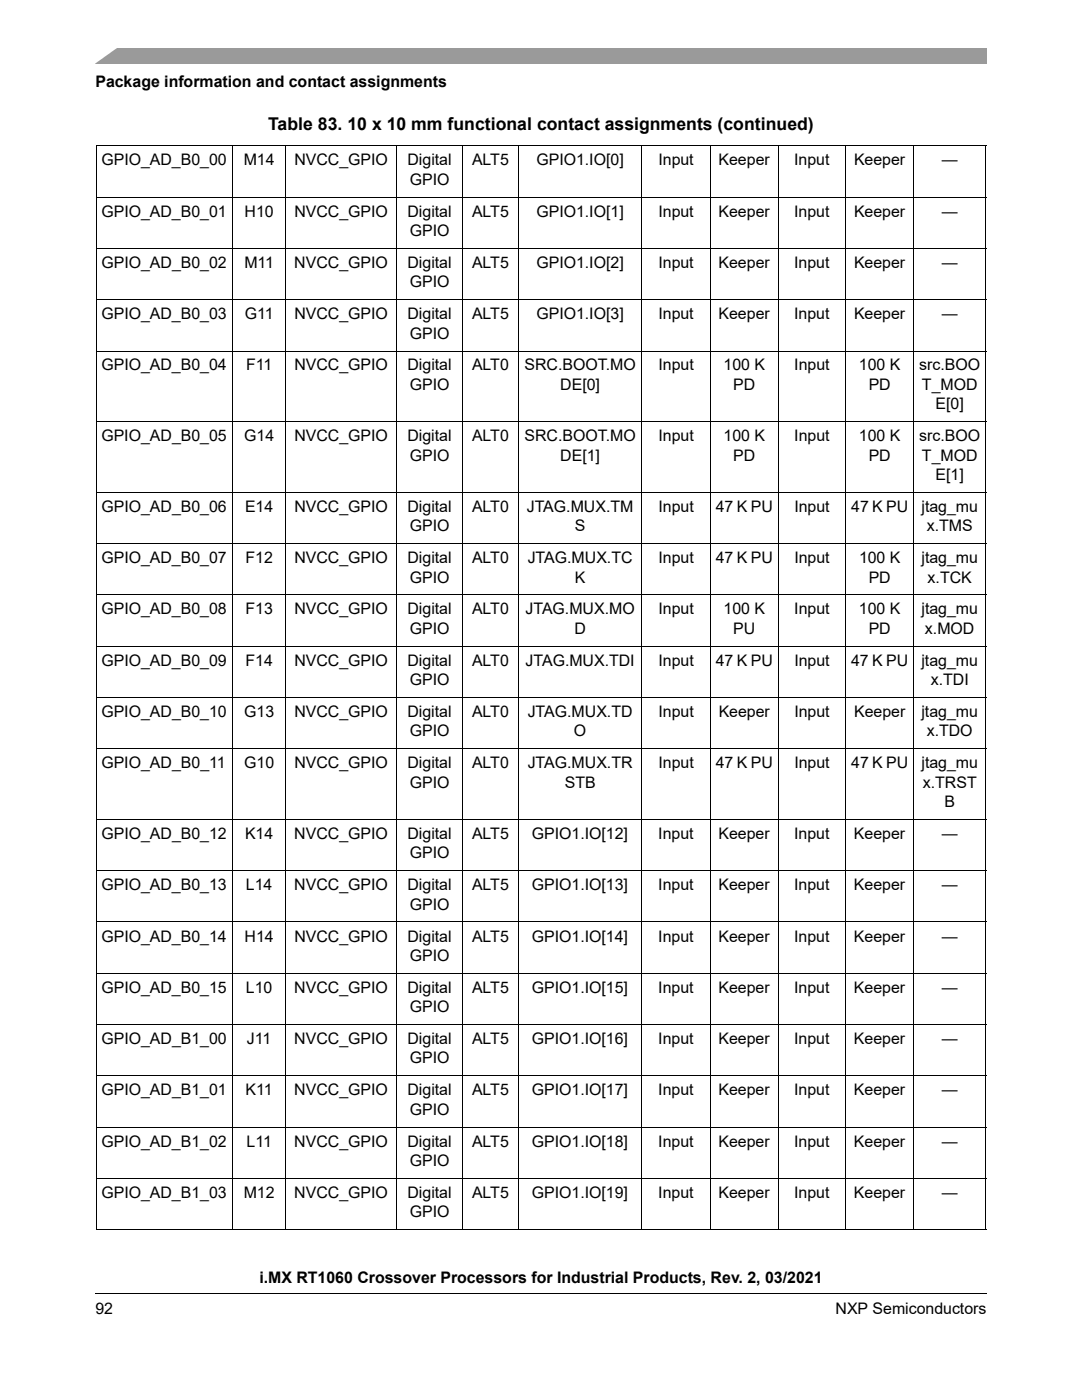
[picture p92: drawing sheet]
<svg xmlns="http://www.w3.org/2000/svg" width="216mm" height="279mm" viewBox="0 0 216 279" stroke-linecap="round" stroke-linejoin="round" font-family="sans-serif">
<defs><g id="words">
<text font-size="3.5" x="53.5" y="25.8">Table 83. 10 x 10 mm functional contact assignments (continued)</text>
<g font-size="3.2">
<text x="19" y="17.4">Package information and contact assignments</text>
<text x="20.2" y="33">GPIO_AD_B0_00</text>
<text x="48.6" y="33">M14</text>
<text x="58.7" y="33">NVCC_GPIO</text>
<text x="81.3" y="33">Digital</text>
<text x="94.2" y="33">ALT5</text>
<text x="107" y="33">GPIO1.IO[0]</text>
<text x="131.4" y="33">Input</text>
<text x="143.4" y="33">Keeper</text>
<text x="158.5" y="33">Input</text>
<text x="170.4" y="33">Keeper</text>
<text x="187.9" y="33">—</text>
<text x="81.8" y="36.9">GPIO</text>
<text x="20.2" y="43.2">GPIO_AD_B0_01</text>
<text x="48.8" y="43.2">H10</text>
<text x="58.7" y="43.2">NVCC_GPIO</text>
<text x="81.3" y="43.2">Digital</text>
<text x="81.8" y="47.1">GPIO</text>
<text x="94.2" y="43.2">ALT5</text>
<text x="107" y="43.2">GPIO1.IO[1]</text>
<text x="131.4" y="43.2">Input</text>
<text x="143.4" y="43.2">Keeper</text>
<text x="158.5" y="43.2">Input</text>
<text x="170.4" y="43.2">Keeper</text>
<text x="187.9" y="43.2">—</text>
<text x="20.2" y="53.5">GPIO_AD_B0_02</text>
<text x="48.8" y="53.5">M11</text>
<text x="58.7" y="53.5">NVCC_GPIO</text>
<text x="81.3" y="53.5">Digital</text>
<text x="94.2" y="53.5">ALT5</text>
<text x="107" y="53.5">GPIO1.IO[2]</text>
<text x="131.4" y="53.5">Input</text>
<text x="143.4" y="53.5">Keeper</text>
<text x="158.5" y="53.5">Input</text>
<text x="170.4" y="53.5">Keeper</text>
<text x="187.9" y="53.5">—</text>
<text x="81.8" y="57.4">GPIO</text>
<text x="20.2" y="63.7">GPIO_AD_B0_03</text>
<text x="48.8" y="63.7">G11</text>
<text x="58.7" y="63.7">NVCC_GPIO</text>
<text x="81.3" y="63.7">Digital</text>
<text x="94.2" y="63.7">ALT5</text>
<text x="107" y="63.7">GPIO1.IO[3]</text>
<text x="131.4" y="63.7">Input</text>
<text x="143.4" y="63.7">Keeper</text>
<text x="158.5" y="63.7">Input</text>
<text x="170.4" y="63.7">Keeper</text>
<text x="187.9" y="63.7">—</text>
<text x="81.8" y="67.6">GPIO</text>
<text x="20.2" y="73.9">GPIO_AD_B0_04</text>
<text x="49.1" y="73.9">F11</text>
<text x="58.7" y="73.9">NVCC_GPIO</text>
<text x="81.3" y="73.9">Digital</text>
<text x="81.8" y="77.8">GPIO</text>
<text x="94.2" y="73.9">ALT0</text>
<text x="104.7" y="73.9">SRC.BOOT.MO</text>
<text x="111.8" y="77.8">DE[0]</text>
<text x="131.4" y="73.9">Input</text>
<text x="144.4" y="73.9">100 K</text>
<text x="146.3" y="77.8">PD</text>
<text x="158.5" y="73.9">Input</text>
<text x="171.4" y="73.9">100 K</text>
<text x="173.3" y="77.8">PD</text>
<text x="183.4" y="73.9">src.BOO</text>
<text x="184" y="77.8">T_MOD</text>
<text x="186.7" y="81.7">E[0]</text>
<text x="20.2" y="88.1">GPIO_AD_B0_05</text>
<text x="48.7" y="88.1">G14</text>
<text x="58.7" y="88.1">NVCC_GPIO</text>
<text x="81.3" y="88.1">Digital</text>
<text x="94.2" y="88.1">ALT0</text>
<text x="104.7" y="88.1">SRC.BOOT.MO</text>
<text x="131.4" y="88.1">Input</text>
<text x="144.4" y="88.1">100 K</text>
<text x="158.5" y="88.1">Input</text>
<text x="171.4" y="88.1">100 K</text>
<text x="183.4" y="88.1">src.BOO</text>
<text x="81.8" y="91.9">GPIO</text>
<text x="111.8" y="91.9">DE[1]</text>
<text x="146.3" y="91.9">PD</text>
<text x="173.3" y="91.9">PD</text>
<text x="184" y="91.9">T_MOD</text>
<text x="186.7" y="95.8">E[1]</text>
<text x="20.2" y="102.2">GPIO_AD_B0_06</text>
<text x="48.9" y="102.2">E14</text>
<text x="58.7" y="102.2">NVCC_GPIO</text>
<text x="81.3" y="102.2">Digital</text>
<text x="81.8" y="106">GPIO</text>
<text x="94.2" y="102.2">ALT0</text>
<text x="105.1" y="102.2">JTAG.MUX.TM</text>
<text x="114.7" y="106">S</text>
<text x="131.4" y="102.2">Input</text>
<text x="142.8" y="102.2">47 K PU</text>
<text x="158.5" y="102.2">Input</text>
<text x="169.8" y="102.2">47 K PU</text>
<text x="183.9" y="102.2">jtag_mu</text>
<text x="184.9" y="106">x.TMS</text>
<text x="20.2" y="112.4">GPIO_AD_B0_07</text>
<text x="49" y="112.4">F12</text>
<text x="58.7" y="112.4">NVCC_GPIO</text>
<text x="81.3" y="112.4">Digital</text>
<text x="94.2" y="112.4">ALT0</text>
<text x="105.3" y="112.4">JTAG.MUX.TC</text>
<text x="131.4" y="112.4">Input</text>
<text x="142.8" y="112.4">47 K PU</text>
<text x="158.5" y="112.4">Input</text>
<text x="171.4" y="112.4">100 K</text>
<text x="183.9" y="112.4">jtag_mu</text>
<text x="81.8" y="116.3">GPIO</text>
<text x="114.7" y="116.3">K</text>
<text x="173.3" y="116.3">PD</text>
<text x="185.1" y="116.3">x.TCK</text>
<text x="20.2" y="122.6">GPIO_AD_B0_08</text>
<text x="49" y="122.6">F13</text>
<text x="58.7" y="122.6">NVCC_GPIO</text>
<text x="81.3" y="122.6">Digital</text>
<text x="94.2" y="122.6">ALT0</text>
<text x="104.9" y="122.6">JTAG.MUX.MO</text>
<text x="131.4" y="122.6">Input</text>
<text x="144.4" y="122.6">100 K</text>
<text x="158.5" y="122.6">Input</text>
<text x="171.4" y="122.6">100 K</text>
<text x="183.9" y="122.6">jtag_mu</text>
<text x="81.8" y="126.5">GPIO</text>
<text x="114.6" y="126.5">D</text>
<text x="146.3" y="126.5">PU</text>
<text x="173.3" y="126.5">PD</text>
<text x="184.6" y="126.5">x.MOD</text>
<text x="20.2" y="132.9">GPIO_AD_B0_09</text>
<text x="49" y="132.9">F14</text>
<text x="58.7" y="132.9">NVCC_GPIO</text>
<text x="81.3" y="132.9">Digital</text>
<text x="81.8" y="136.7">GPIO</text>
<text x="94.2" y="132.9">ALT0</text>
<text x="104.9" y="132.9">JTAG.MUX.TDI</text>
<text x="131.4" y="132.9">Input</text>
<text x="142.8" y="132.9">47 K PU</text>
<text x="158.5" y="132.9">Input</text>
<text x="169.8" y="132.9">47 K PU</text>
<text x="183.9" y="132.9">jtag_mu</text>
<text x="185.7" y="136.7">x.TDI</text>
<text x="20.2" y="143.1">GPIO_AD_B0_10</text>
<text x="48.7" y="143.1">G13</text>
<text x="58.7" y="143.1">NVCC_GPIO</text>
<text x="81.3" y="143.1">Digital</text>
<text x="94.2" y="143.1">ALT0</text>
<text x="105.3" y="143.1">JTAG.MUX.TD</text>
<text x="131.4" y="143.1">Input</text>
<text x="143.4" y="143.1">Keeper</text>
<text x="158.5" y="143.1">Input</text>
<text x="170.4" y="143.1">Keeper</text>
<text x="183.9" y="143.1">jtag_mu</text>
<text x="81.8" y="147">GPIO</text>
<text x="114.5" y="147">O</text>
<text x="184.9" y="147">x.TDO</text>
<text x="20.2" y="153.3">GPIO_AD_B0_11</text>
<text x="48.7" y="153.3">G10</text>
<text x="58.7" y="153.3">NVCC_GPIO</text>
<text x="81.3" y="153.3">Digital</text>
<text x="94.2" y="153.3">ALT0</text>
<text x="105.3" y="153.3">JTAG.MUX.TR</text>
<text x="131.4" y="153.3">Input</text>
<text x="142.8" y="153.3">47 K PU</text>
<text x="158.5" y="153.3">Input</text>
<text x="169.8" y="153.3">47 K PU</text>
<text x="183.9" y="153.3">jtag_mu</text>
<text x="81.8" y="157.2">GPIO</text>
<text x="112.7" y="157.2">STB</text>
<text x="184.1" y="157.2">x.TRST</text>
<text x="188.5" y="161.1">B</text>
<text x="20.2" y="167.4">GPIO_AD_B0_12</text>
<text x="48.9" y="167.4">K14</text>
<text x="58.7" y="167.4">NVCC_GPIO</text>
<text x="81.3" y="167.4">Digital</text>
<text x="94.2" y="167.4">ALT5</text>
<text x="106.1" y="167.4">GPIO1.IO[12]</text>
<text x="131.4" y="167.4">Input</text>
<text x="143.4" y="167.4">Keeper</text>
<text x="158.5" y="167.4">Input</text>
<text x="170.4" y="167.4">Keeper</text>
<text x="187.9" y="167.4">—</text>
<text x="81.8" y="171.3">GPIO</text>
<text x="20.2" y="177.7">GPIO_AD_B0_13</text>
<text x="49.1" y="177.7">L14</text>
<text x="58.7" y="177.7">NVCC_GPIO</text>
<text x="81.3" y="177.7">Digital</text>
<text x="94.2" y="177.7">ALT5</text>
<text x="106.1" y="177.7">GPIO1.IO[13]</text>
<text x="131.4" y="177.7">Input</text>
<text x="143.4" y="177.7">Keeper</text>
<text x="158.5" y="177.7">Input</text>
<text x="170.4" y="177.7">Keeper</text>
<text x="187.9" y="177.7">—</text>
<text x="81.8" y="181.5">GPIO</text>
<text x="20.2" y="187.9">GPIO_AD_B0_14</text>
<text x="48.8" y="187.9">H14</text>
<text x="58.7" y="187.9">NVCC_GPIO</text>
<text x="81.3" y="187.9">Digital</text>
<text x="81.8" y="191.8">GPIO</text>
<text x="94.2" y="187.9">ALT5</text>
<text x="106.1" y="187.9">GPIO1.IO[14]</text>
<text x="131.4" y="187.9">Input</text>
<text x="143.4" y="187.9">Keeper</text>
<text x="158.5" y="187.9">Input</text>
<text x="170.4" y="187.9">Keeper</text>
<text x="187.9" y="187.9">—</text>
<text x="20.2" y="198.1">GPIO_AD_B0_15</text>
<text x="49.1" y="198.1">L10</text>
<text x="58.7" y="198.1">NVCC_GPIO</text>
<text x="81.3" y="198.1">Digital</text>
<text x="81.8" y="202">GPIO</text>
<text x="94.2" y="198.1">ALT5</text>
<text x="106.1" y="198.1">GPIO1.IO[15]</text>
<text x="131.4" y="198.1">Input</text>
<text x="143.4" y="198.1">Keeper</text>
<text x="158.5" y="198.1">Input</text>
<text x="170.4" y="198.1">Keeper</text>
<text x="187.9" y="198.1">—</text>
<text x="20.2" y="208.3">GPIO_AD_B1_00</text>
<text x="49.3" y="208.3">J11</text>
<text x="58.7" y="208.3">NVCC_GPIO</text>
<text x="81.3" y="208.3">Digital</text>
<text x="94.2" y="208.3">ALT5</text>
<text x="106.1" y="208.3">GPIO1.IO[16]</text>
<text x="131.4" y="208.3">Input</text>
<text x="143.4" y="208.3">Keeper</text>
<text x="158.5" y="208.3">Input</text>
<text x="170.4" y="208.3">Keeper</text>
<text x="187.9" y="208.3">—</text>
<text x="81.8" y="212.2">GPIO</text>
<text x="20.2" y="218.6">GPIO_AD_B1_01</text>
<text x="49" y="218.6">K11</text>
<text x="58.7" y="218.6">NVCC_GPIO</text>
<text x="81.3" y="218.6">Digital</text>
<text x="94.2" y="218.6">ALT5</text>
<text x="106.1" y="218.6">GPIO1.IO[17]</text>
<text x="131.4" y="218.6">Input</text>
<text x="143.4" y="218.6">Keeper</text>
<text x="158.5" y="218.6">Input</text>
<text x="170.4" y="218.6">Keeper</text>
<text x="187.9" y="218.6">—</text>
<text x="81.8" y="222.5">GPIO</text>
<text x="20.2" y="228.8">GPIO_AD_B1_02</text>
<text x="49.2" y="228.8">L11</text>
<text x="58.7" y="228.8">NVCC_GPIO</text>
<text x="81.3" y="228.8">Digital</text>
<text x="81.8" y="232.7">GPIO</text>
<text x="94.2" y="228.8">ALT5</text>
<text x="106.1" y="228.8">GPIO1.IO[18]</text>
<text x="131.4" y="228.8">Input</text>
<text x="143.4" y="228.8">Keeper</text>
<text x="158.5" y="228.8">Input</text>
<text x="170.4" y="228.8">Keeper</text>
<text x="187.9" y="228.8">—</text>
<text x="20.2" y="239.1">GPIO_AD_B1_03</text>
<text x="48.6" y="239.1">M12</text>
<text x="58.7" y="239.1">NVCC_GPIO</text>
<text x="81.3" y="239.1">Digital</text>
<text x="94.2" y="239.1">ALT5</text>
<text x="106.1" y="239.1">GPIO1.IO[19]</text>
<text x="131.4" y="239.1">Input</text>
<text x="143.4" y="239.1">Keeper</text>
<text x="158.5" y="239.1">Input</text>
<text x="170.4" y="239.1">Keeper</text>
<text x="187.9" y="239.1">—</text>
<text x="81.8" y="242.9">GPIO</text>
<text x="51.8" y="256.1">i.MX RT1060 Crossover Processors for Industrial Products, Rev. 2, 03/2021</text>
<text x="19" y="262.3">92</text>
<text x="166.7" y="262.3">NXP Semiconductors</text>
</g>
</g></defs>
<path d="M19 258.1v.1z" fill="#000"/>
<path d="M19 258.1h177.8" fill="none" stroke="#000" stroke-width=".2"/>
<path d="M19 9.5h177.8v3.2h-177.8z" fill="#9a9a9a"/>
<path d="M17.1 9.2h6.8l-5.3 3.8h-1.5z" fill="#fff"/>
<g fill="none" stroke="#000" stroke-width=".2">
<path d="M19.1 29.1h177.7M19.1 39.4h177.7M19.2 29.2v216.1M46.4 29v216.5M57 29v216.5M79.1 29v216.5M92.3 29v216.5M103.4 29v216.5M128.1 29v216.5M141.8 29v216.5M155.3 29v216.5M168.8 29v216.5"/>
<path d="M182.3 29v216.5M196.7 29.2v216.1M19.1 49.6h177.7M19.1 59.8h177.7M19.1 70.1h177.7M19.1 84.2h177.7M19.1 98.3h177.7M19.1 108.5h177.7M19.1 118.7h177.7M19.1 129h177.7M19.1 139.2h177.7M19.1 149.4h177.7"/>
<path d="M19.1 163.6h177.7M19.1 173.8h177.7M19.1 184h177.7M19.1 194.2h177.7M19.1 204.5h177.7M19.1 214.7h177.7M19.1 224.9h177.7M19.1 235.2h177.7M19.1 245.4h177.7"/>
</g>
<use href="#words"/>
</svg>
